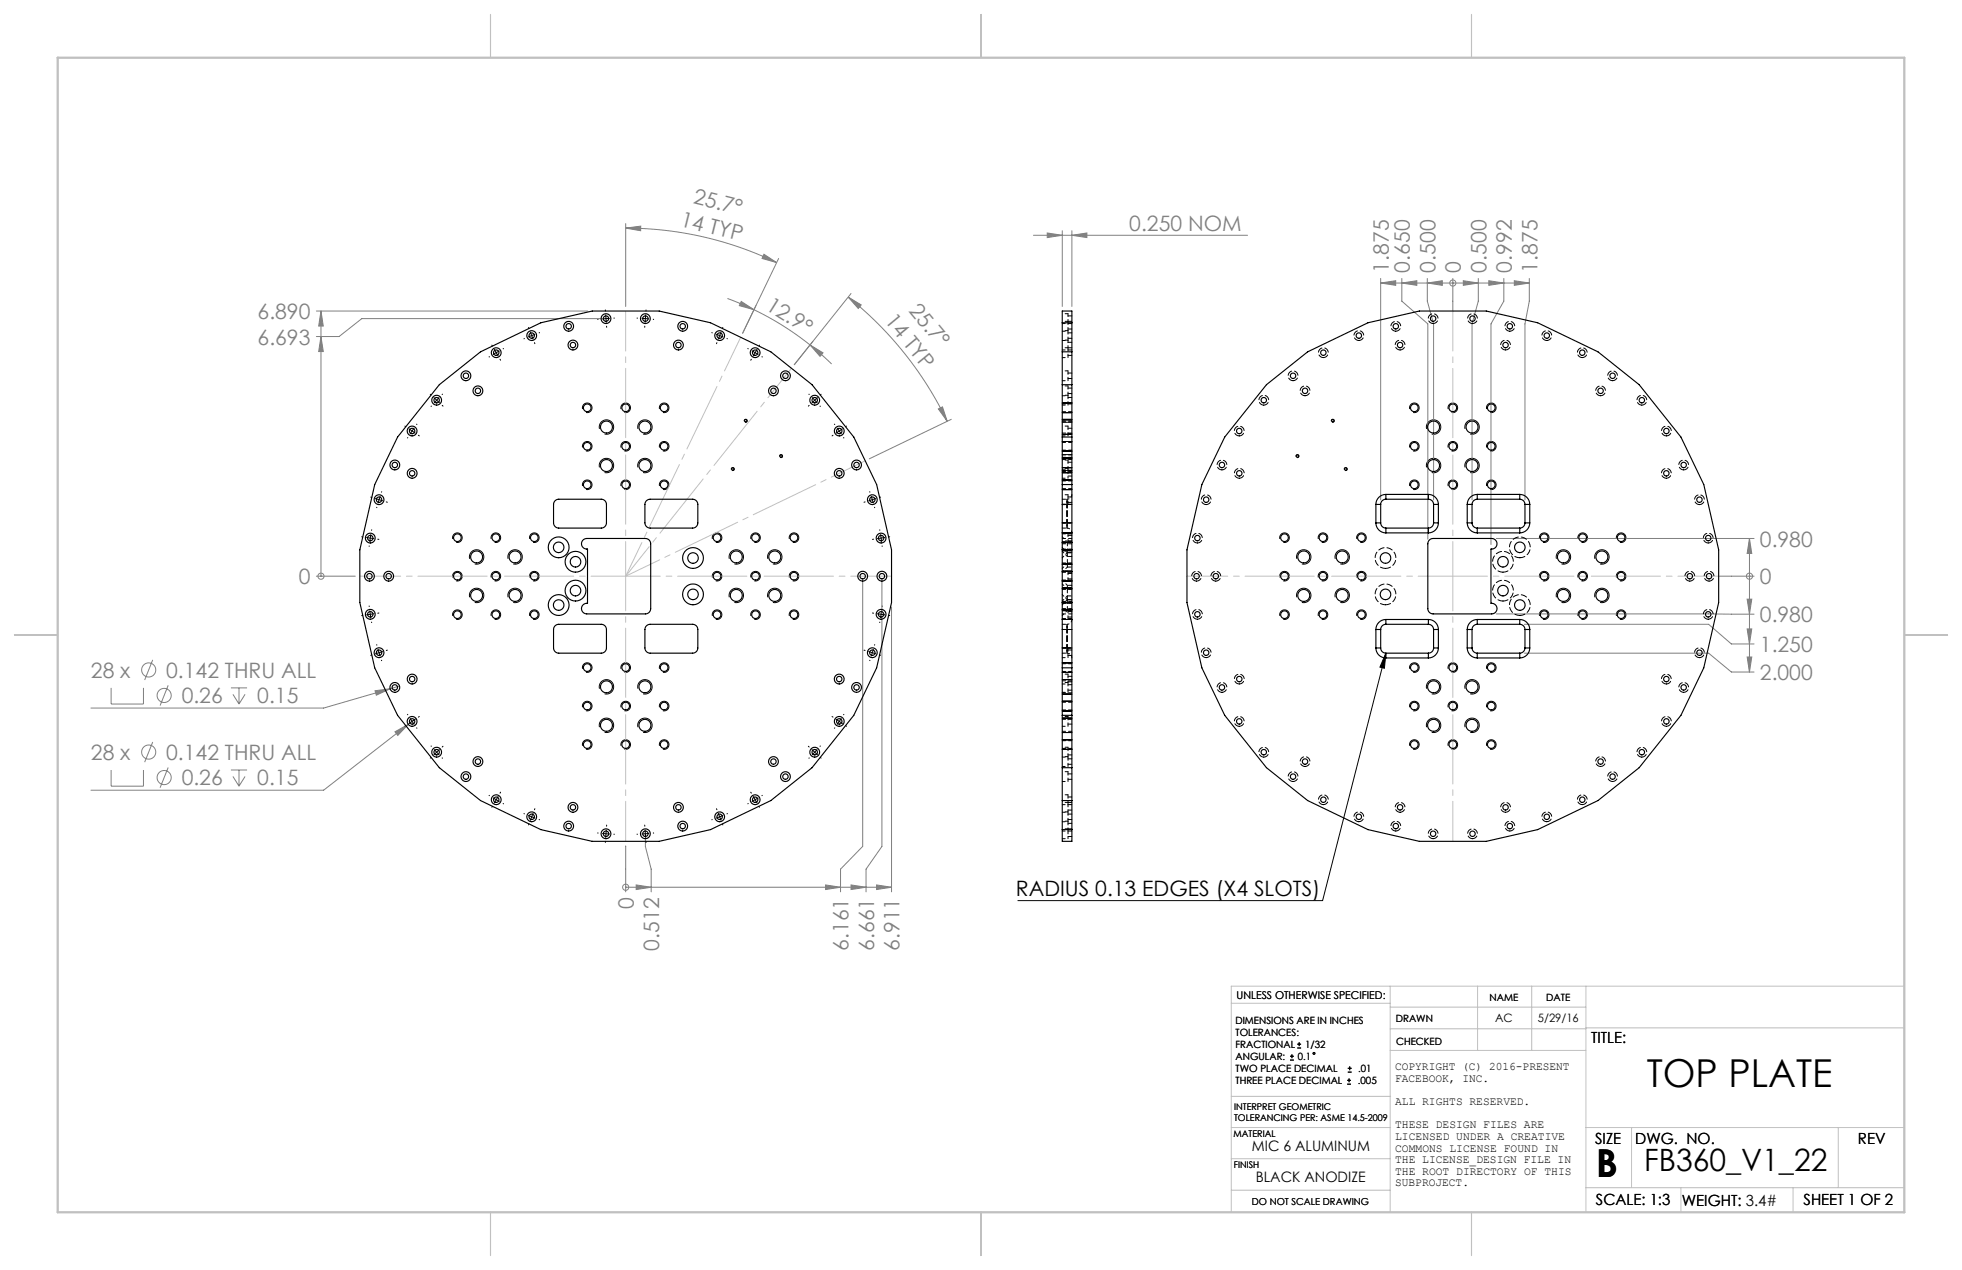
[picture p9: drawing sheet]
<svg xmlns="http://www.w3.org/2000/svg" width="432mm" height="279mm" viewBox="0 0 432 279" stroke-linecap="round" stroke-linejoin="round" font-family="sans-serif">
<defs><g id="words">
<g font-size="8.5">
<text x="362.4" y="239">TOP PLATE</text>
<text x="351.3" y="259">B</text>
</g>
<text font-size="6.8" x="361.9" y="257.6">FB360_V1_22</text>
<g font-size="4.7" fill="#808080">
<text x="152.4" y="44.7" transform="rotate(14 152.4 44.7)">25.7°</text>
<text x="149.6" y="49.8" transform="rotate(14 149.6 49.8)">14 TYP</text>
<text x="248.5" y="50.7">0.250 NOM</text>
<text x="305.6" y="60" transform="rotate(-90 305.6 60)">1.875</text>
<text x="310.3" y="60" transform="rotate(-90 310.3 60)">0.650</text>
<text x="315.9" y="60" transform="rotate(-90 315.9 60)">0.500</text>
<text x="321.5" y="60" transform="rotate(-90 321.5 60)">0</text>
<text x="327.1" y="60" transform="rotate(-90 327.1 60)">0.500</text>
<text x="332.7" y="60" transform="rotate(-90 332.7 60)">0.992</text>
<text x="338.3" y="60" transform="rotate(-90 338.3 60)">1.875</text>
<text x="56.7" y="70.2">6.890</text>
<text x="168.3" y="67.9" transform="rotate(32 168.3 67.9)">12.9°</text>
<text x="194.6" y="70.7" transform="rotate(50 194.6 70.7)">14 TYP</text>
<text x="199.8" y="68.4" transform="rotate(50 199.8 68.4)">25.7°</text>
<text x="56.7" y="75.8">6.693</text>
<text x="387.3" y="120.2">0.980</text>
<text x="65.7" y="128.5">0</text>
<text x="387.3" y="128.5">0</text>
<text x="387.3" y="136.9">0.980</text>
<text x="387.3" y="143.4">1.250</text>
<text x="20" y="149.1">28 x</text>
<text x="36.6" y="149.1">0.142 THRU ALL</text>
<text x="387.3" y="149.6">2.000</text>
<text x="40" y="154.7">0.26</text>
<text x="56.6" y="154.7">0.15</text>
<text x="20" y="167.2">28 x</text>
<text x="36.6" y="167.2">0.142 THRU ALL</text>
<text x="40" y="172.8">0.26</text>
<text x="56.6" y="172.8">0.15</text>
<text x="139.5" y="200.1" transform="rotate(-90 139.5 200.1)">0</text>
<text x="145.1" y="209.1" transform="rotate(-90 145.1 209.1)">0.512</text>
<text x="186.8" y="209.1" transform="rotate(-90 186.8 209.1)">6.161</text>
<text x="192.4" y="209.1" transform="rotate(-90 192.4 209.1)">6.661</text>
<text x="198" y="209.1" transform="rotate(-90 198 209.1)">6.911</text>
</g>
<text font-size="4.7" x="223.6" y="197.1">RADIUS 0.13 EDGES (X4 SLOTS)</text>
<g font-size="3.4">
<text x="350.2" y="229.5">TITLE:</text>
<text x="351.1" y="251.6">SIZE</text>
<text x="359.9" y="251.6">DWG. NO.</text>
<text x="408.9" y="251.7">REV</text>
<text x="351.2" y="265.2">SCALE: 1:3</text>
<text x="370.1" y="265.3">WEIGHT: 3.4#</text>
<text x="370.1" y="265.3">WEIGHT:</text>
<text x="396.9" y="265.2">SHEET 1 OF 2</text>
</g>
<g font-size="3.2">
<text x="275.5" y="253.3">MIC 6 ALUMINUM</text>
<text x="276.4" y="260.1">BLACK ANODIZE</text>
</g>
<g font-size="2.5">
<text x="329" y="224.8">AC</text>
<text x="338.5" y="224.9">5/29/16</text>
<text x="307" y="235.5">COPYRIGHT (C) 2016-PRESENT</text>
<text x="307" y="238">FACEBOOK, INC.</text>
<text x="307" y="243.1">ALL RIGHTS RESERVED.</text>
<text x="307" y="248.2">THESE DESIGN FILES ARE</text>
<text x="307" y="250.8">LICENSED UNDER A CREATIVE</text>
<text x="307" y="253.3">COMMONS LICENSE FOUND IN</text>
<text x="307" y="255.9">THE LICENSE_DESIGN FILE IN</text>
<text x="307" y="258.5">THE ROOT DIRECTORY OF THIS</text>
<text x="307" y="261">SUBPROJECT.</text>
</g>
<text font-size="2.4" x="272.2" y="219.7">UNLESS OTHERWISE SPECIFIED:</text>
<g font-size="2.2">
<text x="327.8" y="220.1">NAME</text>
<text x="340.3" y="220.2">DATE</text>
<text x="271.9" y="225.3">DIMENSIONS ARE IN INCHES</text>
<text x="271.9" y="227.9">TOLERANCES:</text>
<text x="307.2" y="224.9">DRAWN</text>
<text x="271.9" y="230.6">FRACTIONAL</text>
<text x="271.9" y="233.2">ANGULAR:</text>
<text x="285.6" y="233.2">0.1</text>
<text x="287.2" y="230.6">1/32</text>
<text x="307.3" y="229.8">CHECKED</text>
<text x="271.9" y="235.9">TWO PLACE DECIMAL</text>
<text x="271.9" y="238.5">THREE PLACE DECIMAL</text>
<text x="298.8" y="238.5">.005</text>
<text x="298.9" y="235.9">.01</text>
</g>
<text font-size="2.1" x="275.5" y="265.1">DO NOT SCALE DRAWING</text>
<g font-size="2">
<text x="271.6" y="244.1">INTERPRET GEOMETRIC</text>
<text x="271.5" y="250.2">MATERIAL</text>
<text x="271.6" y="246.6">TOLERANCING PER: ASME 14.5-2009</text>
<text x="271.5" y="257">FINISH</text>
</g>
</g></defs>
<g fill="none" stroke="#808080" stroke-width=".22">
<path d="M137.7 50.2l3.3-.5v1.1zM137.7 50.2a76.6 76.6 0 0 1 33.2 7.6M137.7 49.2v18.2M168.1 55.9l2.8 1.9-3.2-.9zM171.4 56.9l-8 16.4M227.4 51.8h47.2M230.5 51.3l3.3 .5-3.3 .5zM233.8 50.8v16.6M235.9 51.8l3.3-.5v1zM235.9 50.8v16.6M69.6 68.4h59.7M70.6 68.4v58.4"/>
<path d="M70.6 74l.5 3.3h-1zM70.6 68.4l.5 3.3h-1zM132.4 70.1h-52.8l-5 3.9h-5M160.1 65.7l5.8 2.4M163.1 66.3l2.8 1.8-3.2-.9zM165.9 68.1a65.1 65.1 0 0 1 12.4 7.8M178.3 75.9l2.8 1.7-.6 .8zM178.3 75.9l4.7 4.2M186.7 65.4l2.8 1.7-.6 .8zM186.7 65.4a78.5 78.5 0 0 1 21.8 27.3M187.3 64.6l-12.5 15.6M303.9 62.3h32.7"/>
<path d="M303.9 61.3v48.7M303.9 62.3l3.3-.5v1zM308.5 61.3v5l5.7 5v47.3M308.5 62.3l3.3-.5v1zM314.1 61.3v5l1.4 5v38.7M314.1 62.3l3.3-.5v1zM319.7 62.3h.1M319.7 61.3v7.1M322 61.8l3.3 .5-3.3 .5zM325.3 61.3v5l-1.3 5v38.7M327.7 61.8l3.3 .5-3.3 .5zM331 61.3v5l-2.9 5v48.5"/>
<path d="M333.3 61.8l3.3 .5-3.3 .5zM336.6 61.3v5l-1 5v38.7M206.5 90l.9-.5 1.1 3.2zM209.4 92.3l-18.1 8.6M329.3 118.5h56.7M385 118.5v29.3M385 118.5l.5 3.3h-1zM69.6 126.8h8.6M70.6 126.8h.1M189.9 127.8v58.4l-4.9 5v5M194.1 127.8v58.4l-3.5 5v5M196.2 133.6v62.6"/>
<path d="M329.3 135.1h56.7M335.5 137.3h40.5l5 4.4h5M378.2 126.8h7.8M384.5 131.8h1l-.5 3.3zM384.5 138.4h1l-.5 3.3zM385 126.8h.1M24.5 151.3v3.6h7.1v-3.6M33.6 145.2l-1.8 4.4M37 150.8l-1.8 4.4M50.8 151.3h3.6M51.3 152.8l1.3 2.1M52.6 151.3v3.6"/>
<path d="M53.9 152.8l-1.3 2.1M82.5 152l3.4-.5-3.1 1.4zM87.9 150.9l-16.7 4.9h-51.2M89.8 159.4l-18.6 14.4h-51.2M91.6 158l-1.8 1.4M335.5 143.7h40.5l5 4.1h5M384.5 144.5h1l-.5 3.3zM24.5 169.4v3.6h7.1v-3.6M33.6 163.2l-1.8 4.5M37 168.8l-1.8 4.5M50.8 169.4h3.6M51.3 170.8l1.3 2.2"/>
<path d="M52.6 169.4v3.6M53.9 170.8l-1.3 2.2M86.9 161l2.9-1.6-2.3 2.4zM137.7 195.2h.1M137.7 186.1v10.1M137.7 195.2h58.5M140 194.7l3.3 .5-3.3 .5zM142 184.4v1.8l1.3 5v5M181.7 194.7l3.3 .5-3.3 .5zM187.3 194.7l3.3 .5-3.3 .5zM192.9 194.7l3.3 .5-3.3 .5z"/>
<circle cx="319.7" cy="62.3" r=".68"/>
<circle cx="70.6" cy="126.8" r=".68"/>
<circle cx="385" cy="126.8" r=".68"/>
<circle cx="32.7" cy="147.4" r="1.56"/>
<circle cx="36.1" cy="153" r="1.56"/>
<circle cx="32.7" cy="165.5" r="1.56"/>
<circle cx="36.1" cy="171.1" r="1.56"/>
<circle cx="137.7" cy="195.2" r=".68"/>
</g>
<g fill="none" stroke="#000" stroke-width=".22">
<path d="M108.8 76.9l.8 1.4M109.9 77.2l-1.4 .8M128.2 90a1.06 1.06 0 0 1 .9-1.3 1.06 1.06 0 0 1 1.2 1.1 1.06 1.06 0 0 1-1.3 .9M128.2 98.5a1.06 1.06 0 0 1 .9-1.4 1.06 1.06 0 0 1 1.2 1.2 1.06 1.06 0 0 1-1.3 .9M131.9 94.4a1.59 1.59 0 0 1 1.4-2 1.59 1.59 0 0 1 1.7 1.7 1.59 1.59 0 0 1-1.9 1.4M136.7 90a1.06 1.06 0 0 1 .9-1.3 1.06 1.06 0 0 1 1.2 1.1 1.06 1.06 0 0 1-1.4 .9M136.7 98.5a1.06 1.06 0 0 1 .9-1.4 1.06 1.06 0 0 1 1.2 1.2 1.06 1.06 0 0 1-1.4 .9M140.4 94.4a1.59 1.59 0 0 1 1.4-2 1.59 1.59 0 0 1 1.7 1.7 1.59 1.59 0 0 1-2 1.4M145.1 90a1.06 1.06 0 0 1 1-1.3 1.06 1.06 0 0 1 1.1 1.1 1.06 1.06 0 0 1-1.3 .9M145.1 98.5a1.06 1.06 0 0 1 1-1.4 1.06 1.06 0 0 1 1.1 1.2 1.06 1.06 0 0 1-1.3 .9M163.8 92.7a.33 .33 0 0 1 .3-.5 .33 .33 0 0 1 .4 .4 .33 .33 0 0 1-.5 .3M233.8 88.7h2.1"/>
<path d="M233.8 90.8h2.1M233.8 97.1h2.1M233.8 99.2h2.1M233.8 92.4h2.1M233.8 95.5h2.1M233.8 92.2h2.1M233.8 92.9h2.1M293 92.7a.33 .33 0 0 1 .3-.5 .33 .33 0 0 1 .4 .4 .33 .33 0 0 1-.5 .3M310.2 90a1.06 1.06 0 0 1 1-1.3 1.06 1.06 0 0 1 1.1 1.1 1.06 1.06 0 0 1-1.3 .9M310.2 98.5a1.06 1.06 0 0 1 1-1.4 1.06 1.06 0 0 1 1.1 1.2 1.06 1.06 0 0 1-1.3 .9M314 94.4a1.59 1.59 0 0 1 1.4-2 1.59 1.59 0 0 1 1.7 1.7 1.59 1.59 0 0 1-2 1.4M318.7 90a1.06 1.06 0 0 1 .9-1.3 1.06 1.06 0 0 1 1.2 1.1 1.06 1.06 0 0 1-1.3 .9"/>
<path d="M318.7 98.5a1.06 1.06 0 0 1 .9-1.4 1.06 1.06 0 0 1 1.2 1.2 1.06 1.06 0 0 1-1.3 .9M322.4 94.4a1.59 1.59 0 0 1 1.4-2 1.59 1.59 0 0 1 1.8 1.7 1.59 1.59 0 0 1-2 1.4M327.2 90a1.06 1.06 0 0 1 .9-1.3 1.06 1.06 0 0 1 1.2 1.1 1.06 1.06 0 0 1-1.4 .9M327.2 98.5a1.06 1.06 0 0 1 .9-1.4 1.06 1.06 0 0 1 1.2 1.2 1.06 1.06 0 0 1-1.4 .9M99.6 118.6a1.06 1.06 0 0 1 1-1.4 1.06 1.06 0 0 1 1.1 1.2 1.06 1.06 0 0 1-1.3 .9M108.1 118.6a1.06 1.06 0 0 1 .9-1.4 1.06 1.06 0 0 1 1.2 1.2 1.06 1.06 0 0 1-1.3 .9M116.6 118.6a1.06 1.06 0 0 1 .9-1.4 1.06 1.06 0 0 1 1.1 1.2 1.06 1.06 0 0 1-1.3 .9M128.2 106.9a1.06 1.06 0 0 1 .9-1.3 1.06 1.06 0 0 1 1.2 1.1 1.06 1.06 0 0 1-1.3 1M131.9 102.8a1.59 1.59 0 0 1 1.4-2 1.59 1.59 0 0 1 1.7 1.8 1.59 1.59 0 0 1-1.9 1.4M136.7 106.9a1.06 1.06 0 0 1 .9-1.3 1.06 1.06 0 0 1 1.2 1.1 1.06 1.06 0 0 1-1.4 1M140.4 102.8a1.59 1.59 0 0 1 1.4-2 1.59 1.59 0 0 1 1.7 1.8 1.59 1.59 0 0 1-2 1.4M145.1 106.9a1.06 1.06 0 0 1 1-1.3 1.06 1.06 0 0 1 1.1 1.1 1.06 1.06 0 0 1-1.3 1"/>
<path d="M156.8 118.6a1.06 1.06 0 0 1 .9-1.4 1.06 1.06 0 0 1 1.2 1.2 1.06 1.06 0 0 1-1.4 .9M160.9 103.3a.33 .33 0 0 1 .3-.4 .33 .33 0 0 1 .4 .3 .33 .33 0 0 1-.4 .3M165.3 118.6a1.06 1.06 0 0 1 .9-1.4 1.06 1.06 0 0 1 1.1 1.2 1.06 1.06 0 0 1-1.3 .9M171.6 100.4a.33 .33 0 0 1 .3-.4 .33 .33 0 0 1 .3 .4 .33 .33 0 0 1-.4 .3M173.7 118.6a1.06 1.06 0 0 1 1-1.4 1.06 1.06 0 0 1 1.1 1.2 1.06 1.06 0 0 1-1.3 .9M233.8 117.2h2.1M233.8 119.4h2.1M233.8 105.6h2.1M233.8 107.7h2.1M233.8 100.8h2.1M233.8 104h2.1M233.8 100h2.1"/>
<path d="M233.8 100.7h2.1M233.8 102.9h2.1M233.8 103.5h2.1M281.7 118.6a1.06 1.06 0 0 1 .9-1.4 1.06 1.06 0 0 1 1.2 1.2 1.06 1.06 0 0 1-1.4 .9M285.2 100.4a.33 .33 0 0 1 .3-.4 .33 .33 0 0 1 .4 .4 .33 .33 0 0 1-.4 .3M290.1 118.6a1.06 1.06 0 0 1 1-1.4 1.06 1.06 0 0 1 1.1 1.2 1.06 1.06 0 0 1-1.3 .9M295.8 103.3a.33 .33 0 0 1 .3-.4 .33 .33 0 0 1 .4 .3 .33 .33 0 0 1-.4 .3M298.6 118.6a1.06 1.06 0 0 1 .9-1.4 1.06 1.06 0 0 1 1.2 1.2 1.06 1.06 0 0 1-1.3 .9M310.2 106.9a1.06 1.06 0 0 1 1-1.3 1.06 1.06 0 0 1 1.1 1.1 1.06 1.06 0 0 1-1.3 1M314 102.8a1.59 1.59 0 0 1 1.4-2 1.59 1.59 0 0 1 1.7 1.8 1.59 1.59 0 0 1-2 1.4M318.7 106.9a1.06 1.06 0 0 1 .9-1.3 1.06 1.06 0 0 1 1.2 1.1 1.06 1.06 0 0 1-1.3 1M322.4 102.8a1.59 1.59 0 0 1 1.4-2 1.59 1.59 0 0 1 1.8 1.8 1.59 1.59 0 0 1-2 1.4"/>
<path d="M327.2 106.9a1.06 1.06 0 0 1 .9-1.3 1.06 1.06 0 0 1 1.2 1.1 1.06 1.06 0 0 1-1.4 1M338.8 118.6a1.06 1.06 0 0 1 1-1.4 1.06 1.06 0 0 1 1.1 1.2 1.06 1.06 0 0 1-1.3 .9M347.3 118.6a1.06 1.06 0 0 1 .9-1.4 1.06 1.06 0 0 1 1.2 1.2 1.06 1.06 0 0 1-1.4 .9M355.8 118.6a1.06 1.06 0 0 1 .9-1.4 1.06 1.06 0 0 1 1.1 1.2 1.06 1.06 0 0 1-1.3 .9M99.6 135.5a1.06 1.06 0 0 1 1-1.3 1.06 1.06 0 0 1 1.1 1.1 1.06 1.06 0 0 1-1.3 1M99.6 127a1.06 1.06 0 0 1 1-1.3 1.06 1.06 0 0 1 1.1 1.2 1.06 1.06 0 0 1-1.3 .9M103.4 131.4a1.59 1.59 0 0 1 1.4-2 1.59 1.59 0 0 1 1.7 1.7 1.59 1.59 0 0 1-2 1.4M103.4 122.9a1.59 1.59 0 0 1 1.4-2 1.59 1.59 0 0 1 1.7 1.8 1.59 1.59 0 0 1-2 1.4M108.1 135.5a1.06 1.06 0 0 1 .9-1.3 1.06 1.06 0 0 1 1.2 1.1 1.06 1.06 0 0 1-1.3 1M108.1 127a1.06 1.06 0 0 1 .9-1.3 1.06 1.06 0 0 1 1.2 1.2 1.06 1.06 0 0 1-1.3 .9M111.8 131.4a1.59 1.59 0 0 1 1.4-2 1.59 1.59 0 0 1 1.7 1.7 1.59 1.59 0 0 1-2 1.4M111.8 122.9a1.59 1.59 0 0 1 1.4-2 1.59 1.59 0 0 1 1.7 1.8 1.59 1.59 0 0 1-2 1.4"/>
<path d="M116.6 135.5a1.06 1.06 0 0 1 .9-1.3 1.06 1.06 0 0 1 1.1 1.1 1.06 1.06 0 0 1-1.3 1M116.6 127a1.06 1.06 0 0 1 .9-1.3 1.06 1.06 0 0 1 1.1 1.2 1.06 1.06 0 0 1-1.3 .9M156.8 127a1.06 1.06 0 0 1 .9-1.3 1.06 1.06 0 0 1 1.2 1.2 1.06 1.06 0 0 1-1.4 .9M156.8 135.5a1.06 1.06 0 0 1 .9-1.3 1.06 1.06 0 0 1 1.2 1.1 1.06 1.06 0 0 1-1.4 1M160.5 122.9a1.59 1.59 0 0 1 1.4-2 1.59 1.59 0 0 1 1.7 1.8 1.59 1.59 0 0 1-2 1.4M160.5 131.4a1.59 1.59 0 0 1 1.4-2 1.59 1.59 0 0 1 1.7 1.7 1.59 1.59 0 0 1-2 1.4M165.3 127a1.06 1.06 0 0 1 .9-1.3 1.06 1.06 0 0 1 1.1 1.2 1.06 1.06 0 0 1-1.3 .9M165.3 135.5a1.06 1.06 0 0 1 .9-1.3 1.06 1.06 0 0 1 1.1 1.1 1.06 1.06 0 0 1-1.3 1M169 122.9a1.59 1.59 0 0 1 1.4-2 1.59 1.59 0 0 1 1.7 1.8 1.59 1.59 0 0 1-2 1.4M169 131.4a1.59 1.59 0 0 1 1.4-2 1.59 1.59 0 0 1 1.7 1.7 1.59 1.59 0 0 1-2 1.4M173.7 127a1.06 1.06 0 0 1 1-1.3 1.06 1.06 0 0 1 1.1 1.2 1.06 1.06 0 0 1-1.3 .9M173.7 135.5a1.06 1.06 0 0 1 1-1.3 1.06 1.06 0 0 1 1.1 1.1 1.06 1.06 0 0 1-1.3 1"/>
<path d="M233.8 134.2h2.1M233.8 136.3h2.1M233.8 125.7h2.1M233.8 127.8h2.1M233.8 120.9h2.1M233.8 124.1h2.1M233.8 129.4h2.1M233.8 132.6h2.1M281.7 127a1.06 1.06 0 0 1 .9-1.3 1.06 1.06 0 0 1 1.2 1.2 1.06 1.06 0 0 1-1.4 .9M281.7 135.5a1.06 1.06 0 0 1 .9-1.3 1.06 1.06 0 0 1 1.2 1.1 1.06 1.06 0 0 1-1.4 1M285.4 122.9a1.59 1.59 0 0 1 1.4-2 1.59 1.59 0 0 1 1.7 1.8 1.59 1.59 0 0 1-2 1.4M285.4 131.4a1.59 1.59 0 0 1 1.4-2 1.59 1.59 0 0 1 1.7 1.7 1.59 1.59 0 0 1-2 1.4"/>
<path d="M290.1 127a1.06 1.06 0 0 1 1-1.3 1.06 1.06 0 0 1 1.1 1.2 1.06 1.06 0 0 1-1.3 .9M290.1 135.5a1.06 1.06 0 0 1 1-1.3 1.06 1.06 0 0 1 1.1 1.1 1.06 1.06 0 0 1-1.3 1M293.9 122.9a1.59 1.59 0 0 1 1.4-2 1.59 1.59 0 0 1 1.7 1.8 1.59 1.59 0 0 1-2 1.4M293.9 131.4a1.59 1.59 0 0 1 1.4-2 1.59 1.59 0 0 1 1.7 1.7 1.59 1.59 0 0 1-2 1.4M298.6 127a1.06 1.06 0 0 1 .9-1.3 1.06 1.06 0 0 1 1.2 1.2 1.06 1.06 0 0 1-1.3 .9M298.6 135.5a1.06 1.06 0 0 1 .9-1.3 1.06 1.06 0 0 1 1.2 1.1 1.06 1.06 0 0 1-1.3 1M338.8 135.5a1.06 1.06 0 0 1 1-1.3 1.06 1.06 0 0 1 1.1 1.1 1.06 1.06 0 0 1-1.3 1M338.8 127a1.06 1.06 0 0 1 1-1.3 1.06 1.06 0 0 1 1.1 1.2 1.06 1.06 0 0 1-1.3 .9M342.5 131.4a1.59 1.59 0 0 1 1.4-2 1.59 1.59 0 0 1 1.8 1.7 1.59 1.59 0 0 1-2 1.4M342.5 122.9a1.59 1.59 0 0 1 1.4-2 1.59 1.59 0 0 1 1.8 1.8 1.59 1.59 0 0 1-2 1.4M347.3 135.5a1.06 1.06 0 0 1 .9-1.3 1.06 1.06 0 0 1 1.2 1.1 1.06 1.06 0 0 1-1.4 1M347.3 127a1.06 1.06 0 0 1 .9-1.3 1.06 1.06 0 0 1 1.2 1.2 1.06 1.06 0 0 1-1.4 .9"/>
<path d="M351 131.4a1.59 1.59 0 0 1 1.4-2 1.59 1.59 0 0 1 1.7 1.7 1.59 1.59 0 0 1-2 1.4M351 122.9a1.59 1.59 0 0 1 1.4-2 1.59 1.59 0 0 1 1.7 1.8 1.59 1.59 0 0 1-2 1.4M355.8 135.5a1.06 1.06 0 0 1 .9-1.3 1.06 1.06 0 0 1 1.1 1.1 1.06 1.06 0 0 1-1.3 1M355.8 127a1.06 1.06 0 0 1 .9-1.3 1.06 1.06 0 0 1 1.1 1.2 1.06 1.06 0 0 1-1.3 .9M128.2 155.6a1.06 1.06 0 0 1 .9-1.3 1.06 1.06 0 0 1 1.2 1.1 1.06 1.06 0 0 1-1.3 1M128.2 147.1a1.06 1.06 0 0 1 .9-1.3 1.06 1.06 0 0 1 1.2 1.2 1.06 1.06 0 0 1-1.3 .9M131.9 160a1.59 1.59 0 0 1 1.4-2 1.59 1.59 0 0 1 1.7 1.7 1.59 1.59 0 0 1-1.9 1.4M131.9 151.5a1.59 1.59 0 0 1 1.4-2 1.59 1.59 0 0 1 1.7 1.7 1.59 1.59 0 0 1-1.9 1.4M136.7 147.1a1.06 1.06 0 0 1 .9-1.3 1.06 1.06 0 0 1 1.2 1.2 1.06 1.06 0 0 1-1.4 .9M136.7 155.6a1.06 1.06 0 0 1 .9-1.3 1.06 1.06 0 0 1 1.2 1.1 1.06 1.06 0 0 1-1.4 1M140.4 151.5a1.59 1.59 0 0 1 1.4-2 1.59 1.59 0 0 1 1.7 1.7 1.59 1.59 0 0 1-2 1.4M140.4 160a1.59 1.59 0 0 1 1.4-2 1.59 1.59 0 0 1 1.7 1.7 1.59 1.59 0 0 1-2 1.4"/>
<path d="M145.1 147.1a1.06 1.06 0 0 1 1-1.3 1.06 1.06 0 0 1 1.1 1.2 1.06 1.06 0 0 1-1.3 .9M145.1 155.6a1.06 1.06 0 0 1 1-1.3 1.06 1.06 0 0 1 1.1 1.1 1.06 1.06 0 0 1-1.3 1M233.8 145.8h2.1M233.8 147.9h2.1M233.8 154.3h2.1M233.8 156.4h2.1M233.8 149.5h2.1M233.8 152.7h2.1M233.8 158h2.1M305 143.7l-.3 3.3-1-.2zM305 143.7l-13.9 54.4h-67.1M310.2 147.1a1.06 1.06 0 0 1 1-1.3 1.06 1.06 0 0 1 1.1 1.2 1.06 1.06 0 0 1-1.3 .9"/>
<path d="M310.2 155.6a1.06 1.06 0 0 1 1-1.3 1.06 1.06 0 0 1 1.1 1.1 1.06 1.06 0 0 1-1.3 1M314 151.5a1.59 1.59 0 0 1 1.4-2 1.59 1.59 0 0 1 1.7 1.7 1.59 1.59 0 0 1-2 1.4M314 160a1.59 1.59 0 0 1 1.4-2 1.59 1.59 0 0 1 1.7 1.7 1.59 1.59 0 0 1-2 1.4M318.7 147.1a1.06 1.06 0 0 1 .9-1.3 1.06 1.06 0 0 1 1.2 1.2 1.06 1.06 0 0 1-1.3 .9M318.7 155.6a1.06 1.06 0 0 1 .9-1.3 1.06 1.06 0 0 1 1.2 1.1 1.06 1.06 0 0 1-1.3 1M322.4 160a1.59 1.59 0 0 1 1.4-2 1.59 1.59 0 0 1 1.8 1.7 1.59 1.59 0 0 1-2 1.4M322.4 151.5a1.59 1.59 0 0 1 1.4-2 1.59 1.59 0 0 1 1.8 1.7 1.59 1.59 0 0 1-2 1.4M327.2 155.6a1.06 1.06 0 0 1 .9-1.3 1.06 1.06 0 0 1 1.2 1.1 1.06 1.06 0 0 1-1.4 1M327.2 147.1a1.06 1.06 0 0 1 .9-1.3 1.06 1.06 0 0 1 1.2 1.2 1.06 1.06 0 0 1-1.4 .9M128.2 164.1a1.06 1.06 0 0 1 .9-1.4 1.06 1.06 0 0 1 1.2 1.2 1.06 1.06 0 0 1-1.3 .9M136.7 164.1a1.06 1.06 0 0 1 .9-1.4 1.06 1.06 0 0 1 1.2 1.2 1.06 1.06 0 0 1-1.4 .9M145.1 164.1a1.06 1.06 0 0 1 1-1.4 1.06 1.06 0 0 1 1.1 1.2 1.06 1.06 0 0 1-1.3 .9"/>
<path d="M233.8 162.7h2.1M233.8 164.9h2.1M233.8 161.2h2.1M310.2 164.1a1.06 1.06 0 0 1 1-1.4 1.06 1.06 0 0 1 1.1 1.2 1.06 1.06 0 0 1-1.3 .9M318.7 164.1a1.06 1.06 0 0 1 .9-1.4 1.06 1.06 0 0 1 1.2 1.2 1.06 1.06 0 0 1-1.3 .9M327.2 164.1a1.06 1.06 0 0 1 .9-1.4 1.06 1.06 0 0 1 1.2 1.2 1.06 1.06 0 0 1-1.4 .9M283.9 233.2h.8M283.9 232.4h.8M284.3 232v.8M285.5 230.6h.8M285.5 229.7h.8M285.9 229.3v.8"/>
<path d="M296.5 238.5h.8M296.5 237.7h.8M296.6 235.9h.9M296.6 235h.9M296.9 237.3v.8M297 234.6v.8"/>
<circle cx="289.2" cy="231.7" r=".21"/>
</g>
<g fill="none" stroke="#000" stroke-width=".22" stroke-dasharray="15.2 1.3 1.3 1.3" stroke-linecap="butt">
<path d="M107.8 78.4l-.2 .2M110.7 76.8l.2-.1M115.5 74.5l-.3 .1M117 73.8l-.8 .3M117 73.8l.8-.3M118.6 73.2h.2M131.7 70.2l-.2 .1M133.4 70.1l-.9 .1M133.4 70.1l.8-.1M135 70h.3M140.4 70h-.3M142 70.1l-.8-.1"/>
<path d="M142 70.1l.9 .1M143.7 70.2l.2 .1M156.8 73.2h-.2M158.4 73.8l-.8-.3M158.4 73.8l.8 .3M159.9 74.5l.3 .1M164.7 76.8l-.2-.1M166.2 77.6l-.7-.4M166.2 77.6l.7 .4M167.6 78.4l.2 .2M89.8 96.2l-.2 .2M90.7 94.8l-.5 .7"/>
<path d="M90.7 94.8l.5-.7M91.7 93.5l.1-.2M95 89.3l-.2 .2M96.1 88l-.6 .7M96.1 88l.6-.6M97.3 86.8l.1-.1M178.2 86.8l-.2-.1M179.3 88l-.6-.6M179.3 88l.6 .7M180.4 89.3l.2 .2M183.8 93.5l-.2-.2M184.7 94.8l-.5-.7"/>
<path d="M184.7 94.8l.5 .7M185.6 96.2l.2 .2M81.5 118.4l-.1 .8M81.5 118.4l.1-.8M81.8 116.7v-.2M82.9 111.5v.3M83.4 109.9l-.2 .8M83.4 109.9l.3-.8M83.9 108.3l.1-.2M191.5 108.3l-.1-.2M192 109.9l-.3-.8M192 109.9l.2 .8"/>
<path d="M192.5 111.5v.3M193.6 116.7v-.2M193.9 118.4l-.1-.8M193.9 118.4l.1 .8M81.3 120l-.1 .3M81.3 133.5l-.1-.3M81.5 135.1l.1 .9M81.5 135.1l-.1-.8M81.8 136.8v.2M193.6 136.8v.2M193.9 135.1l.1-.8M193.9 135.1l-.1 .9"/>
<path d="M194.1 133.5l.1-.3M194.1 120l.1 .3M82.9 142v-.2M83.4 143.6l.3 .8M83.4 143.6l-.2-.8M83.9 145.2l.1 .2M89.8 157.3l-.2-.2M90.7 158.7l.5 .7M90.7 158.7l-.5-.7M184.7 158.7l.5-.7M184.7 158.7l-.5 .7M185.6 157.3l.2-.2"/>
<path d="M191.5 145.2l-.1 .2M192 143.6l.2-.8M192 143.6l-.3 .8M192.5 142v-.2M91.7 160.1l.1 .2M95 164.2l-.2-.1M96.1 165.5l.6 .6M96.1 165.5l-.6-.6M97.3 166.7l.1 .2M107.8 175.1l-.2-.2M109.2 175.9l.7 .4M109.2 175.9l-.7-.4"/>
<path d="M110.7 176.8l.2 .1M115.5 179.1l-.3-.1M117 179.7l.8 .3M117 179.7l-.8-.3M158.4 179.7l.8-.3M158.4 179.7l-.8 .3M159.9 179.1l.3-.1M164.7 176.8l-.2 .1M166.2 175.9l.7-.4M166.2 175.9l-.7 .4M167.6 175.1l.2-.2M178.2 166.7l-.2 .2"/>
<path d="M179.3 165.5l.6-.6M179.3 165.5l-.6 .6M180.4 164.2l.2-.1M183.8 160.1l-.2 .2M118.6 180.3l.2 .1M131.7 183.3h-.2M133.4 183.4l.8 .1M133.4 183.4h-.9M135 183.5h.3M140.4 183.5h-.3M142 183.4h.9M142 183.4l-.8 .1"/>
<path d="M143.7 183.3h.2M156.8 180.3l-.2 .1"/>
</g>
<path d="M137.7 68.4v116.7M319.7 68.4v116.7" fill="none" stroke="#c0c0c0" stroke-width=".22" stroke-dasharray="15.2 1.3 1.3 1.3" stroke-dashoffset="6.4"/>
<path d="M79.2 126.8h117M261.2 126.8h117" fill="none" stroke="#c0c0c0" stroke-width=".22" stroke-dasharray="15.2 1.3 1.3 1.3" stroke-dashoffset="6.3"/>
<path d="M137.7 126.8l25.3-52.6" fill="none" stroke="#c0c0c0" stroke-width=".22" stroke-dasharray="15.2 1.3 1.3 1.3" stroke-dashoffset="7"/>
<path d="M137.7 126.8l36.5-45.8M137.7 126.8l52.7-25.4" fill="none" stroke="#c0c0c0" stroke-width=".22" stroke-dasharray="15.2 1.3 1.3 1.3" stroke-dashoffset="6.9"/>
<g fill="none" stroke="#c0c0c0" stroke-width=".22">
<path d="M305.9 217v49.7M325.2 217v14.1M337.1 217v14.1M349 217v49.7M419.1 217h-148.1v49.7M271 220.7h34.9M305.9 231.1h43.1M305.9 226.3h43.1M305.9 221.6h43.1M349 226.1h70.1M271 248.1h35.1M271 254.9h34.9"/>
<path d="M271 241.2h35.1M349 248.1h70.1M359.1 248.1v13.2M404.6 248.1v13.2M271 261.8h34.9M349 261.3h70.1M369.9 261.3v5.4M394.6 261.3v5.4"/>
</g>
<path d="M107.9 3.2v9.5M215.9 3.2v9.5M323.8 3.2v9.5M3.2 139.7h9.5M419.1 139.7h9.5M107.9 266.7v9.5M215.9 266.7v9.5M323.8 266.7v9.5" fill="none" stroke="#c0c0c0" stroke-width=".25"/>
<path d="M12.7 12.7h406.4v254h-406.4z" fill="none" stroke="#c0c0c0" stroke-width=".5"/>
<g fill="none" stroke="#000" stroke-width=".22" stroke-dasharray="15.2 1.3 1.3 1.3">
<path d="M108.4 76.1l-.1-.2M110 79l.2 .2M116.4 72.3l-.1-.3M117 73.8l-.3-.7M117 73.8l.3 .8M117.6 75.4l.1 .2M133.2 68.4v-.2M133.4 70.1l-.1-.8M133.4 70.1v.8M133.5 71.8v.2M141.9 71.8v.2M142 70.1l.1-.8"/>
<path d="M142 70.1v.8M142.2 68.4v-.2M157.8 75.4l-.1 .2M158.4 73.8l.3-.7M158.4 73.8l-.3 .8M159 72.3l.1-.3M165.4 79l-.2 .2M166.2 77.6l.4-.7M166.2 77.6l-.4 .7M167 76.1l.2-.2M89.3 93.9l-.2-.2M90.7 94.8l-.7-.4"/>
<path d="M90.7 94.8l.7 .5M92.1 95.8l.2 .1M94.9 86.9l-.2-.2M96.1 88l-.6-.5M96.1 88l.6 .6M97.3 89.2l.2 .1M178.1 89.2l-.2 .1M179.3 88l.6-.5M179.3 88l-.6 .6M180.5 86.9l.2-.2M183.3 95.8l-.2 .1M184.7 94.8l.7-.4"/>
<path d="M184.7 94.8l-.7 .5M186.1 93.9l.2-.2M79.8 118.1h-.2M81.5 118.4l-.8-.1M81.5 118.4l.8 .1M81.8 109.4h-.2M83.1 118.6l.3 .1M83.4 109.9l-.8-.2M83.4 109.9l.8 .3M85 110.4l.3 .1M190.4 110.4l-.2 .1M192 109.9l.8-.2"/>
<path d="M192 109.9l-.8 .3M192.3 118.6l-.3 .1M193.6 109.4h.2M193.9 118.4l.8-.1M193.9 118.4l-.8 .1M195.6 118.1h.2M79.8 135.4h-.2M81.5 135.1l-.8 .2M81.5 135.1l.8-.1M83.1 134.9h.3M192.3 134.9h-.3M193.9 135.1l.8 .2"/>
<path d="M193.9 135.1l-.8-.1M195.6 135.4h.2M81.8 144.1l-.2 .1M83.4 143.6l-.8 .2M83.4 143.6l.8-.3M85 143.1l.3-.1M89.3 159.6l-.2 .2M90.7 158.7l-.7 .5M90.7 158.7l.7-.5M92.1 157.8l.2-.2M183.3 157.8l-.2-.2M184.7 158.7l.7 .5"/>
<path d="M184.7 158.7l-.7-.5M186.1 159.6l.2 .2M190.4 143.1l-.2-.1M192 143.6l.8 .2M192 143.6l-.8-.3M193.6 144.1l.2 .1M94.9 166.6l-.2 .2M96.1 165.5l-.6 .5M96.1 165.5l.6-.6M97.3 164.3l.2-.1M108.4 177.4l-.1 .2M109.2 175.9l-.4 .8"/>
<path d="M109.2 175.9l.4-.7M110 174.5l.2-.2M117 179.7l-.3 .8M117 179.7l.3-.8M117.6 178.1l.1-.2M157.8 178.1l-.1-.2M158.4 179.7l.3 .8M158.4 179.7l-.3-.8M165.4 174.5l-.2-.2M166.2 175.9l.4 .8M166.2 175.9l-.4-.7M167 177.4l.2 .2"/>
<path d="M178.1 164.3l-.2-.1M179.3 165.5l.6 .5M179.3 165.5l-.6-.6M180.5 166.6l.2 .2M116.4 181.2l-.1 .3M133.2 185.1v.2M133.4 183.4l-.1 .9M133.4 183.4v-.8M133.5 181.8v-.3M141.9 181.8v-.3M142 183.4l.1 .9M142 183.4v-.8"/>
<path d="M142.2 185.1v.2M159 181.2l.1 .3"/>
</g>
<g fill="#808080">
<path d="M206.5 90l.9-.5 1.1 3.2zM186.7 65.4l2.8 1.7-.6 .8z"/>
<path d="M178.3 75.9l2.8 1.7-.6 .8zM163.1 66.3l2.8 1.8-3.2-.9z"/>
<path d="M168.1 55.9l2.8 1.9-3.2-.9zM137.7 50.2l3.3-.5v1.1z"/>
<path d="M384.5 131.8h1l-.5 3.3zM384.5 138.4h1l-.5 3.3zM384.5 144.5h1l-.5 3.3zM385 118.5l.5 3.3h-1z"/>
<path d="M70.6 74l.5 3.3h-1zM70.6 68.4l.5 3.3h-1z"/>
<path d="M322 61.8l3.3 .5-3.3 .5zM327.7 61.8l3.3 .5-3.3 .5zM333.3 61.8l3.3 .5-3.3 .5zM308.5 62.3l3.3-.5v1zM314.1 62.3l3.3-.5v1zM303.9 62.3l3.3-.5v1z"/>
<path d="M181.7 194.7l3.3 .5-3.3 .5zM187.3 194.7l3.3 .5-3.3 .5zM192.9 194.7l3.3 .5-3.3 .5zM140 194.7l3.3 .5-3.3 .5z"/>
<path d="M235.9 51.8l3.3-.5v1zM230.5 51.3l3.3 .5-3.3 .5z"/>
<path d="M86.9 161l.6 .8 2.3-2.4zM82.5 152l.3 .9 3.1-1.4z"/>
</g>
<path d="M305 143.7l-.3 3.3-1-.2z" fill="#000"/>
<g fill="none" stroke="#000" stroke-width=".25">
<path d="M233.8 68.4h2.1v116.7h-2.1zM233.8 77.4h2.1M233.8 71h2.1M233.8 96.2h2.1M233.8 84.6h2.1M122.2 110.2l.8-.4h9.3a1.14 1.14 0 0 1 1.2 1.2v4a1.14 1.14 0 0 1-1.2 1.2h-9.3a1.14 1.14 0 0 1-1.2-1.2v-4zM128.2 118.9l.6-.4h.3h12.9a1.17 1.17 0 0 1 1.2 1.1v14.3a1.17 1.17 0 0 1-1.2 1.2h-12.9a1.17 1.17 0 0 1-1.1-1.3 1.17 1.17 0 0 1 1.3-1.1v-11.9a1.18 1.18 0 0 1-1.2-.6 1.18 1.18 0 0 1 .1-1.3zM142.3 110.2l.8-.4h9.3a1.14 1.14 0 0 1 1.2 1.2v4a1.14 1.14 0 0 1-1.2 1.2h-9.3a1.14 1.14 0 0 1-1.2-1.2v-4zM233.8 106.6h2.1M302.8 115a2.2 2.2 0 0 0 2.2 2.2M302.8 115h1.1M302.8 111h1.1"/>
<path d="M302.8 111v4M303.9 115a1.14 1.14 0 0 0 1.1 1.2M303.9 111v4M305 108.8a2.2 2.2 0 0 0-2.2 2.2M305 116.2v1M305 108.8v1M305 109.8a1.14 1.14 0 0 0-1.1 1.2M305 109.8h9.4M305 116.2h9.4M305 117.2h9.4M305 108.8h9.4M314.4 108.8a2.2 2.2 0 0 1 2.2 2.2"/>
<path d="M314.4 109.8a1.14 1.14 0 0 1 1.1 1.2M314.4 108.8v1M314.4 116.2v1M314.6 118.8l.8-.3h12.9a1.17 1.17 0 0 1 1.2 1.2 1.17 1.17 0 0 1-1.4 1.1v11.9a1.17 1.17 0 0 1 1.4 1.1 1.17 1.17 0 0 1-1.2 1.3h-12.9a1.17 1.17 0 0 1-1.2-1.2v-14.3zM315.5 111h1.1M315.5 115h1.1M315.5 115a1.14 1.14 0 0 1-1.1 1.2M315.5 111v4M316.6 115a2.2 2.2 0 0 1-2.2 2.2M316.6 111v4M322.9 115a2.2 2.2 0 0 0 2.2 2.2M322.9 115h1.1"/>
<path d="M322.9 111h1.1M322.9 111v4M324 115a1.14 1.14 0 0 0 1.1 1.2M324 111v4M325.1 108.8a2.2 2.2 0 0 0-2.2 2.2M325.1 116.2v1M325.1 108.8v1M325.1 109.8a1.14 1.14 0 0 0-1.1 1.2M325.1 109.8h9.4M325.1 116.2h9.4M325.1 117.2h9.4M325.1 108.8h9.4"/>
<path d="M334.5 108.8a2.2 2.2 0 0 1 2.2 2.2M334.5 109.8a1.14 1.14 0 0 1 1.1 1.2M334.5 108.8v1M334.5 116.2v1M335.6 111h1.1M335.6 115h1.1M335.6 115a1.14 1.14 0 0 1-1.1 1.2M335.6 111v4M336.7 115a2.2 2.2 0 0 1-2.2 2.2M336.7 111v4M122.2 137.7l.8-.4h9.3a1.14 1.14 0 0 1 1.2 1.2v4.1a1.14 1.14 0 0 1-1.2 1.1h-9.3a1.14 1.14 0 0 1-1.2-1.1v-4.1zM142.3 137.7l.8-.4h9.3a1.14 1.14 0 0 1 1.2 1.2v4.1a1.14 1.14 0 0 1-1.2 1.1h-9.3a1.14 1.14 0 0 1-1.2-1.1v-4.1z"/>
<path d="M233.8 132.6h2.1M233.8 121h2.1M302.8 138.5h1.1M302.8 138.5v4.1M303.9 138.5v4.1M305 136.3a2.2 2.2 0 0 0-2.2 2.2M305 136.3v1M305 137.3a1.14 1.14 0 0 0-1.1 1.2M305 137.3h9.4M305 136.3h9.4M314.4 136.3a2.2 2.2 0 0 1 2.2 2.2M314.4 137.3a1.14 1.14 0 0 1 1.1 1.2"/>
<path d="M314.4 136.3v1M315.5 138.5h1.1M315.5 138.5v4.1M316.6 138.5v4.1M322.9 138.5h1.1M322.9 138.5v4.1M324 138.5v4.1M325.1 136.3a2.2 2.2 0 0 0-2.2 2.2M325.1 136.3v1M325.1 137.3a1.14 1.14 0 0 0-1.1 1.2M325.1 137.3h9.4M325.1 136.3h9.4"/>
<path d="M334.5 136.3a2.2 2.2 0 0 1 2.2 2.2M334.5 137.3a1.14 1.14 0 0 1 1.1 1.2M334.5 136.3v1M335.6 138.5h1.1M335.6 138.5v4.1M336.7 138.5v4.1M233.8 146.9h2.1M233.8 157.4h2.1M302.8 142.6a2.2 2.2 0 0 0 2.2 2.2M302.8 142.6h1.1M303.9 142.6a1.14 1.14 0 0 0 1.1 1.1M305 143.7v1.1"/>
<path d="M305 143.7h9.4M305 144.8h9.4M314.4 143.7v1.1M315.5 142.6a1.14 1.14 0 0 1-1.1 1.1M315.5 142.6h1.1M316.6 142.6a2.2 2.2 0 0 1-2.2 2.2M322.9 142.6a2.2 2.2 0 0 0 2.2 2.2M322.9 142.6h1.1M324 142.6a1.14 1.14 0 0 0 1.1 1.1M325.1 143.7v1.1M325.1 143.7h9.4M325.1 144.8h9.4"/>
<path d="M334.5 143.7v1.1M335.6 142.6h1.1M335.6 142.6a1.14 1.14 0 0 1-1.1 1.1M336.7 142.6a2.2 2.2 0 0 1-2.2 2.2M233.8 168.9h2.1M233.8 176.1h2.1M233.8 182.5h2.1"/>
<circle cx="109.2" cy="77.6" r="1.08"/>
<circle cx="109.2" cy="77.6" r=".6"/>
<circle cx="117" cy="73.8" r=".6"/>
<circle cx="117" cy="73.8" r="1.08"/>
<circle cx="125.2" cy="71.8" r=".6"/>
<circle cx="125.2" cy="71.8" r="1.08"/>
<circle cx="126.1" cy="75.9" r="1.08"/>
<circle cx="126.1" cy="75.9" r=".6"/>
<circle cx="133.4" cy="70.1" r="1.08"/>
<circle cx="133.4" cy="70.1" r=".6"/>
<circle cx="142" cy="70.1" r="1.08"/>
<circle cx="142" cy="70.1" r=".6"/>
<circle cx="149.3" cy="75.9" r="1.08"/>
<circle cx="149.3" cy="75.9" r=".6"/>
<circle cx="150.3" cy="71.8" r=".6"/>
<circle cx="150.3" cy="71.8" r="1.08"/>
<circle cx="158.4" cy="73.8" r=".6"/>
<circle cx="158.4" cy="73.8" r="1.08"/>
<circle cx="166.2" cy="77.6" r=".6"/>
<circle cx="166.2" cy="77.6" r="1.08"/>
<circle cx="291.2" cy="77.6" r=".6"/>
<circle cx="299.1" cy="73.8" r=".6"/>
<circle cx="307.2" cy="71.8" r=".6"/>
<circle cx="308.1" cy="75.9" r=".6"/>
<circle cx="315.4" cy="70.1" r=".6"/>
<circle cx="324.1" cy="70.1" r=".6"/>
<circle cx="331.3" cy="75.9" r=".6"/>
<circle cx="332.3" cy="71.8" r=".6"/>
<circle cx="340.4" cy="73.8" r=".6"/>
<circle cx="348.2" cy="77.6" r=".6"/>
<circle cx="90.7" cy="94.8" r=".6"/>
<circle cx="90.7" cy="94.8" r="1.08"/>
<circle cx="96.1" cy="88" r="1.08"/>
<circle cx="96.1" cy="88" r=".6"/>
<circle cx="102.5" cy="82.7" r=".6"/>
<circle cx="102.5" cy="82.7" r="1.08"/>
<circle cx="105.2" cy="86" r=".6"/>
<circle cx="105.2" cy="86" r="1.08"/>
<circle cx="129.2" cy="89.7" r=".85"/>
<circle cx="129.2" cy="98.2" r=".85"/>
<circle cx="133.5" cy="94" r="1.32"/>
<circle cx="137.7" cy="89.7" r=".85"/>
<circle cx="137.7" cy="98.2" r=".85"/>
<circle cx="141.9" cy="94" r="1.32"/>
<circle cx="146.2" cy="89.7" r=".85"/>
<circle cx="146.2" cy="98.2" r=".85"/>
<circle cx="164.1" cy="92.6" r=".27"/>
<circle cx="170.2" cy="86" r=".6"/>
<circle cx="170.2" cy="86" r="1.08"/>
<circle cx="172.9" cy="82.7" r=".6"/>
<circle cx="172.9" cy="82.7" r="1.08"/>
<circle cx="179.3" cy="88" r="1.08"/>
<circle cx="179.3" cy="88" r=".6"/>
<circle cx="184.7" cy="94.8" r=".6"/>
<circle cx="184.7" cy="94.8" r="1.08"/>
<circle cx="272.7" cy="94.8" r=".6"/>
<circle cx="278.1" cy="88" r=".6"/>
<circle cx="284.6" cy="82.7" r=".6"/>
<circle cx="287.2" cy="86" r=".6"/>
<circle cx="293.3" cy="92.6" r=".27"/>
<circle cx="311.3" cy="89.7" r=".85"/>
<circle cx="311.3" cy="98.2" r=".85"/>
<circle cx="315.5" cy="94" r="1.32"/>
<circle cx="319.7" cy="89.7" r=".85"/>
<circle cx="319.7" cy="98.2" r=".85"/>
<circle cx="324" cy="94" r="1.32"/>
<circle cx="328.2" cy="98.2" r=".85"/>
<circle cx="328.2" cy="89.7" r=".85"/>
<circle cx="352.3" cy="86" r=".6"/>
<circle cx="354.9" cy="82.7" r=".6"/>
<circle cx="361.3" cy="88" r=".6"/>
<circle cx="366.7" cy="94.8" r=".6"/>
<circle cx="81.5" cy="118.4" r=".6"/>
<circle cx="81.5" cy="118.4" r="1.08"/>
<circle cx="83.4" cy="109.9" r=".6"/>
<circle cx="83.4" cy="109.9" r="1.08"/>
<circle cx="86.9" cy="102.3" r=".6"/>
<circle cx="86.9" cy="102.3" r="1.08"/>
<circle cx="90.7" cy="104.1" r="1.08"/>
<circle cx="90.7" cy="104.1" r=".6"/>
<circle cx="100.7" cy="118.3" r=".85"/>
<circle cx="109.1" cy="118.3" r=".85"/>
<circle cx="117.6" cy="118.3" r=".85"/>
<circle cx="129.2" cy="106.7" r=".85"/>
<circle cx="133.5" cy="102.4" r="1.32"/>
<circle cx="137.7" cy="106.7" r=".85"/>
<circle cx="141.9" cy="102.4" r="1.32"/>
<circle cx="146.2" cy="106.7" r=".85"/>
<circle cx="157.8" cy="118.3" r=".85"/>
<circle cx="161.3" cy="103.2" r=".27"/>
<circle cx="166.3" cy="118.3" r=".85"/>
<circle cx="171.9" cy="100.3" r=".27"/>
<circle cx="174.7" cy="118.3" r=".85"/>
<circle cx="184.7" cy="104.1" r="1.08"/>
<circle cx="184.7" cy="104.1" r=".6"/>
<circle cx="188.5" cy="102.3" r=".6"/>
<circle cx="188.5" cy="102.3" r="1.08"/>
<circle cx="192" cy="109.9" r="1.08"/>
<circle cx="192" cy="109.9" r=".6"/>
<circle cx="193.9" cy="118.4" r=".6"/>
<circle cx="193.9" cy="118.4" r="1.08"/>
<circle cx="263.5" cy="118.4" r=".6"/>
<circle cx="265.5" cy="109.9" r=".6"/>
<circle cx="268.9" cy="102.3" r=".6"/>
<circle cx="272.7" cy="104.1" r=".6"/>
<circle cx="282.7" cy="118.3" r=".85"/>
<circle cx="285.5" cy="100.3" r=".27"/>
<circle cx="291.2" cy="118.3" r=".85"/>
<circle cx="296.2" cy="103.2" r=".27"/>
<circle cx="299.6" cy="118.3" r=".85"/>
<circle cx="311.3" cy="106.7" r=".85"/>
<circle cx="315.5" cy="102.4" r="1.32"/>
<circle cx="319.7" cy="106.7" r=".85"/>
<circle cx="324" cy="102.4" r="1.32"/>
<circle cx="328.2" cy="106.7" r=".85"/>
<circle cx="339.8" cy="118.3" r=".85"/>
<circle cx="348.3" cy="118.3" r=".85"/>
<circle cx="356.8" cy="118.3" r=".85"/>
<circle cx="366.7" cy="104.1" r=".6"/>
<circle cx="370.5" cy="102.3" r=".6"/>
<circle cx="374" cy="109.9" r=".6"/>
<circle cx="375.9" cy="118.4" r=".6"/>
<circle cx="81.3" cy="126.8" r="1.08"/>
<circle cx="81.3" cy="126.8" r=".6"/>
<circle cx="81.5" cy="135.1" r=".6"/>
<circle cx="81.5" cy="135.1" r="1.08"/>
<circle cx="85.5" cy="126.8" r="1.08"/>
<circle cx="85.5" cy="126.8" r=".6"/>
<circle cx="100.7" cy="126.8" r=".85"/>
<circle cx="100.7" cy="135.2" r=".85"/>
<circle cx="104.9" cy="122.5" r="1.32"/>
<circle cx="104.9" cy="131" r="1.32"/>
<circle cx="109.1" cy="126.8" r=".85"/>
<circle cx="109.1" cy="135.2" r=".85"/>
<circle cx="113.4" cy="131" r="1.32"/>
<circle cx="113.4" cy="122.5" r="1.32"/>
<circle cx="117.6" cy="126.8" r=".85"/>
<circle cx="117.6" cy="135.2" r=".85"/>
<circle cx="123" cy="120.4" r="1.17"/>
<circle cx="123" cy="133.1" r="1.17"/>
<circle cx="123" cy="133.1" r="2.29"/>
<circle cx="123" cy="120.4" r="2.29"/>
<circle cx="126.7" cy="129.9" r="1.17"/>
<circle cx="126.7" cy="123.6" r="1.17"/>
<circle cx="126.7" cy="129.9" r="2.29"/>
<circle cx="126.7" cy="123.6" r="2.29"/>
<circle cx="137.7" cy="126.8" r="58.8"/>
<circle cx="152.5" cy="130.8" r="1.17"/>
<circle cx="152.5" cy="130.8" r="2.29"/>
<circle cx="152.5" cy="122.8" r="1.17"/>
<circle cx="152.5" cy="122.8" r="2.29"/>
<circle cx="157.8" cy="126.8" r=".85"/>
<circle cx="157.8" cy="135.2" r=".85"/>
<circle cx="162" cy="131" r="1.32"/>
<circle cx="162" cy="122.5" r="1.32"/>
<circle cx="166.3" cy="126.8" r=".85"/>
<circle cx="166.3" cy="135.2" r=".85"/>
<circle cx="170.5" cy="131" r="1.32"/>
<circle cx="170.5" cy="122.5" r="1.32"/>
<circle cx="174.7" cy="126.8" r=".85"/>
<circle cx="174.7" cy="135.2" r=".85"/>
<circle cx="189.9" cy="126.8" r=".6"/>
<circle cx="189.9" cy="126.8" r="1.08"/>
<circle cx="193.9" cy="135.1" r=".6"/>
<circle cx="193.9" cy="135.1" r="1.08"/>
<circle cx="194.1" cy="126.8" r=".6"/>
<circle cx="194.1" cy="126.8" r="1.08"/>
<circle cx="263.3" cy="126.8" r=".6"/>
<circle cx="263.5" cy="135.1" r=".6"/>
<circle cx="267.6" cy="126.8" r=".6"/>
<circle cx="282.7" cy="135.2" r=".85"/>
<circle cx="282.7" cy="126.8" r=".85"/>
<circle cx="286.9" cy="131" r="1.32"/>
<circle cx="286.9" cy="122.5" r="1.32"/>
<circle cx="291.2" cy="135.2" r=".85"/>
<circle cx="291.2" cy="126.8" r=".85"/>
<circle cx="295.4" cy="122.5" r="1.32"/>
<circle cx="295.4" cy="131" r="1.32"/>
<circle cx="299.6" cy="135.2" r=".85"/>
<circle cx="299.6" cy="126.8" r=".85"/>
<circle cx="304.9" cy="122.8" r="1.17"/>
<circle cx="304.9" cy="130.8" r="1.17"/>
<circle cx="319.7" cy="126.8" r="58.8"/>
<circle cx="330.8" cy="129.9" r="1.17"/>
<circle cx="330.8" cy="123.6" r="1.17"/>
<circle cx="334.5" cy="133.1" r="1.17"/>
<circle cx="334.5" cy="120.4" r="1.17"/>
<circle cx="339.8" cy="135.2" r=".85"/>
<circle cx="339.8" cy="126.8" r=".85"/>
<circle cx="344.1" cy="122.5" r="1.32"/>
<circle cx="344.1" cy="131" r="1.32"/>
<circle cx="348.3" cy="135.2" r=".85"/>
<circle cx="348.3" cy="126.8" r=".85"/>
<circle cx="352.5" cy="131" r="1.32"/>
<circle cx="352.5" cy="122.5" r="1.32"/>
<circle cx="356.8" cy="135.2" r=".85"/>
<circle cx="356.8" cy="126.8" r=".85"/>
<circle cx="371.9" cy="126.8" r=".6"/>
<circle cx="375.9" cy="135.1" r=".6"/>
<circle cx="376.1" cy="126.8" r=".6"/>
<circle cx="83.4" cy="143.6" r=".6"/>
<circle cx="83.4" cy="143.6" r="1.08"/>
<circle cx="86.9" cy="151.2" r=".6"/>
<circle cx="86.9" cy="151.2" r="1.08"/>
<circle cx="90.7" cy="158.7" r=".6"/>
<circle cx="90.7" cy="158.7" r="1.08"/>
<circle cx="90.7" cy="149.4" r=".6"/>
<circle cx="90.7" cy="149.4" r="1.08"/>
<circle cx="129.2" cy="155.3" r=".85"/>
<circle cx="129.2" cy="146.9" r=".85"/>
<circle cx="133.5" cy="151.1" r="1.32"/>
<circle cx="133.5" cy="159.6" r="1.32"/>
<circle cx="137.7" cy="155.3" r=".85"/>
<circle cx="137.7" cy="146.9" r=".85"/>
<circle cx="141.9" cy="151.1" r="1.32"/>
<circle cx="141.9" cy="159.6" r="1.32"/>
<circle cx="146.2" cy="155.3" r=".85"/>
<circle cx="146.2" cy="146.9" r=".85"/>
<circle cx="184.7" cy="149.4" r=".6"/>
<circle cx="184.7" cy="149.4" r="1.08"/>
<circle cx="184.7" cy="158.7" r=".6"/>
<circle cx="184.7" cy="158.7" r="1.08"/>
<circle cx="188.5" cy="151.2" r=".6"/>
<circle cx="188.5" cy="151.2" r="1.08"/>
<circle cx="192" cy="143.6" r="1.08"/>
<circle cx="192" cy="143.6" r=".6"/>
<circle cx="265.5" cy="143.6" r=".6"/>
<circle cx="268.9" cy="151.2" r=".6"/>
<circle cx="272.7" cy="158.7" r=".6"/>
<circle cx="272.7" cy="149.4" r=".6"/>
<circle cx="311.3" cy="155.3" r=".85"/>
<circle cx="311.3" cy="146.9" r=".85"/>
<circle cx="315.5" cy="159.6" r="1.32"/>
<circle cx="315.5" cy="151.1" r="1.32"/>
<circle cx="319.7" cy="146.9" r=".85"/>
<circle cx="319.7" cy="155.3" r=".85"/>
<circle cx="324" cy="159.6" r="1.32"/>
<circle cx="324" cy="151.1" r="1.32"/>
<circle cx="328.2" cy="155.3" r=".85"/>
<circle cx="328.2" cy="146.9" r=".85"/>
<circle cx="366.7" cy="149.4" r=".6"/>
<circle cx="366.7" cy="158.7" r=".6"/>
<circle cx="370.5" cy="151.2" r=".6"/>
<circle cx="374" cy="143.6" r=".6"/>
<circle cx="96.1" cy="165.5" r=".6"/>
<circle cx="96.1" cy="165.5" r="1.08"/>
<circle cx="102.5" cy="170.9" r=".6"/>
<circle cx="102.5" cy="170.9" r="1.08"/>
<circle cx="105.2" cy="167.5" r=".6"/>
<circle cx="105.2" cy="167.5" r="1.08"/>
<circle cx="109.2" cy="175.9" r="1.08"/>
<circle cx="109.2" cy="175.9" r=".6"/>
<circle cx="117" cy="179.7" r="1.08"/>
<circle cx="117" cy="179.7" r=".6"/>
<circle cx="126.1" cy="177.6" r="1.08"/>
<circle cx="126.1" cy="177.6" r=".6"/>
<circle cx="129.2" cy="163.8" r=".85"/>
<circle cx="137.7" cy="163.8" r=".85"/>
<circle cx="146.2" cy="163.8" r=".85"/>
<circle cx="149.3" cy="177.6" r=".6"/>
<circle cx="149.3" cy="177.6" r="1.08"/>
<circle cx="158.4" cy="179.7" r="1.08"/>
<circle cx="158.4" cy="179.7" r=".6"/>
<circle cx="166.2" cy="175.9" r=".6"/>
<circle cx="166.2" cy="175.9" r="1.08"/>
<circle cx="170.2" cy="167.5" r=".6"/>
<circle cx="170.2" cy="167.5" r="1.08"/>
<circle cx="172.9" cy="170.9" r=".6"/>
<circle cx="172.9" cy="170.9" r="1.08"/>
<circle cx="179.3" cy="165.5" r=".6"/>
<circle cx="179.3" cy="165.5" r="1.08"/>
<circle cx="278.1" cy="165.5" r=".6"/>
<circle cx="284.6" cy="170.9" r=".6"/>
<circle cx="287.2" cy="167.5" r=".6"/>
<circle cx="291.2" cy="175.9" r=".6"/>
<circle cx="299.1" cy="179.7" r=".6"/>
<circle cx="308.1" cy="177.6" r=".6"/>
<circle cx="311.3" cy="163.8" r=".85"/>
<circle cx="319.7" cy="163.8" r=".85"/>
<circle cx="328.2" cy="163.8" r=".85"/>
<circle cx="331.3" cy="177.6" r=".6"/>
<circle cx="340.4" cy="179.7" r=".6"/>
<circle cx="348.2" cy="175.9" r=".6"/>
<circle cx="352.3" cy="167.5" r=".6"/>
<circle cx="354.9" cy="170.9" r=".6"/>
<circle cx="361.3" cy="165.5" r=".6"/>
<circle cx="125.2" cy="181.7" r=".6"/>
<circle cx="125.2" cy="181.7" r="1.08"/>
<circle cx="133.4" cy="183.4" r=".6"/>
<circle cx="133.4" cy="183.4" r="1.08"/>
<circle cx="142" cy="183.4" r=".6"/>
<circle cx="142" cy="183.4" r="1.08"/>
<circle cx="150.3" cy="181.7" r=".6"/>
<circle cx="150.3" cy="181.7" r="1.08"/>
<circle cx="307.2" cy="181.7" r=".6"/>
<circle cx="315.4" cy="183.4" r=".6"/>
<circle cx="324.1" cy="183.4" r=".6"/>
<circle cx="332.3" cy="181.7" r=".6"/>
</g>
<g fill="none" stroke="#000" stroke-width=".22" stroke-dasharray="1.3 .6" stroke-dashoffset=".5">
<path d="M235.1 78.7v-2.2M235.1 74.9v-2.2M233.8 92.8h2.1M233.8 90.6h2.1M233.8 99h2.1M233.8 95.3h2.1M235.1 95.9v-2.2M235.1 89.1v-2.1M235.1 83.8v-2.2M235.9 92.3h-2.1M235.9 88.9h-2.1M235.9 97.3h-2.1"/>
<path d="M235.9 92.6h-2.1M233.8 109.8h1M233.8 111h1M233.8 116.2h1M233.8 115h1M233.8 118.5h2.1M233.8 119.6h2.1M233.8 119.1h2.1M233.8 100.6h2.1M233.8 103.5h2.1M233.8 107.5h2.1M233.8 103.7h2.1"/>
<path d="M234.8 111v4M234.8 115h1.1M234.8 111h1.1M234.8 115v-4M235.1 119.5v-2.2M235.1 111v-2.2M235.1 103.4v-2.2M235.9 111h-1.1M235.9 115h-1.1M235.9 117.4h-2.1M235.9 100.1h-2.1M235.9 102.9h-2.1"/>
<path d="M235.9 105.8h-2.1M235.9 101.1h-2.1M235.9 119.2h-1M233.8 138.5h1M233.8 137.3h1M233.8 135.1h2.1M233.8 133.9h2.1M233.8 132.7h2.1M233.8 136.1h2.1M233.8 127.6h2.1M233.8 132.3h2.1M233.8 123.9h2.1"/>
<path d="M234.8 138.5h1.1M234.8 138.5v4.1M234.9 131.9h1M234.9 123.9h1M234.9 131.1h1M234.9 124.8h1M234.9 121.6h1M234.9 134.3h1M235.1 127.8v-2.1M235.1 136.2v-2.1M235.9 138.5h-1.1M235.9 120.8h-2.1"/>
<path d="M235.9 134.4h-2.1M235.9 125.9h-2.1M235.9 129.7h-2.1M235.9 121.2h-2.1M235.9 129.6h-1M235.9 121.6h-1M235.9 128.8h-1M235.9 122.4h-1M235.9 131.9h-1M233.8 143.7h1M233.8 142.6h1M233.8 147.7h2.1"/>
<path d="M233.8 156.2h2.1M233.8 152.4h2.1M234.8 142.6h1.1M234.8 142.6v-4.1M235.1 144.7v-2.2M235.1 152.3v-2.2M235.1 159.8v-2.2M235.9 142.6h-1.1M235.9 146h-2.1M235.9 154.5h-2.1M235.9 149.8h-2.1M235.9 158.2h-2.1"/>
<path d="M233.8 164.7h2.1M233.8 160.9h2.1M235.1 166.6v-2.2M235.1 171.9v-2.1M235.1 177v-2.1M235.9 163h-2.1M235.1 180.8v-2.2"/>
</g>
<path d="M235.1 105.2v-1.8M235.1 150.1v-1.8" fill="none" stroke="#000" stroke-width=".22" stroke-dasharray="1.3 .6" stroke-dashoffset=".9"/>
<g fill="none" stroke="#000" stroke-width=".22" stroke-dasharray="1.3 .6" stroke-dashoffset=".6">
<path d="M233.8 78.7h1.3M233.8 74.9h1.3M233.8 72.9h1.3M233.8 77h1.3M233.8 71.2h1.3M235.1 72.7v-2M235.1 76.5h-1.3M235.1 72.7h-1.3M235.1 70.7h-1.3M235.1 74.8h-1.3M235.1 69h-1.3M233.8 95.9h1.3"/>
<path d="M233.8 89.1h1.3M233.8 83.8h1.3M233.8 87.1h1.3M235.1 87v-2.1M235.1 93.7h-1.3M235.1 87h-1.3M235.1 81.6h-1.3M235.1 84.9h-1.3M233.8 119.5h1.3M233.8 111h1.3M233.8 103.4h1.3M233.8 105.2h1.3"/>
<path d="M234.8 115v1.2M234.8 109.8v1.2M234.8 116.2v-1.2M234.8 111v-1.2M235.1 117.3h-1.3M235.1 108.8h-1.3M235.1 101.2h-1.3M235.1 103h-1.3M233.8 127.8h1.3M233.8 136.2h1.3M234.8 137.3v1.2M234.8 138.5v-1.2"/>
<path d="M235.1 125.7h-1.3M235.1 134.1h-1.3M233.8 144.7h1.3M233.8 152.3h1.3M233.8 159.8h1.3M233.8 150.5h1.3M234.8 142.6v1.1M234.8 143.7v-1.1M235.1 142.5h-1.3M235.1 150.1h-1.3M235.1 157.6h-1.3M235.1 148.3h-1.3"/>
<path d="M233.8 166.6h1.3M233.8 171.9h1.3M233.8 168.6h1.3M233.8 177h1.3M233.8 178.7h1.3M235.1 168.6v-2M235.1 164.4h-1.3M235.1 169.8h-1.3M235.1 166.5h-1.3M235.1 174.9h-1.3M235.1 178.6h-1.3M235.1 176.5h-1.3"/>
<path d="M233.8 180.8h1.3M233.8 182.8h1.3M233.8 184.5h1.3M235.1 182.8v-2M235.1 180.7h-1.3M235.1 182.3h-1.3"/>
</g>
<g fill="none" stroke="#000" stroke-width=".22" stroke-dasharray="1.3 .6" stroke-dashoffset=".4">
<path d="M235.1 78.2h.8M235.1 74.4h.8M235.1 72.4h.8M235.1 76.5h.8M235.1 70.7h.8M235.9 77h-.8M235.9 73.2h-.8M235.9 71.2h-.8M235.9 75.3h-.8M235.9 69.5h-.8M235.1 95.4h.8M235.1 88.6h.8"/>
<path d="M235.1 83.3h.8M235.1 86.6h.8M235.9 94.2h-.8M235.9 87.4h-.8M235.9 82.1h-.8M235.9 85.4h-.8M235.1 119h.8M235.1 110.5h.8M235.1 102.9h.8M235.1 104.7h.8M235.9 117.8h-.8M235.9 109.3h-.8"/>
<path d="M235.9 101.7h-.8M235.9 103.5h-.8M234.9 131.9v-2.3M234.9 123.9v-2.3M234.9 124.8v-.9M234.9 129.6v-.8M234.9 134.3v-2.4M234.9 121.6v-2.4M235.1 127.4h.8M235.1 135.7h.8M235.9 126.2h-.8M235.9 134.5h-.8"/>
<path d="M235.1 144.2h.8M235.1 151.8h.8M235.1 159.3h.8M235.1 150h.8M235.9 143h-.8M235.9 150.6h-.8M235.9 158.1h-.8M235.9 148.8h-.8M235.1 166.1h.8M235.1 171.5h.8M235.1 168.1h.8M235.1 176.5h.8"/>
<path d="M235.1 178.2h.8M235.9 164.9h-.8M235.9 170.3h-.8M235.9 166.9h-.8M235.9 175.3h-.8M235.9 179.1h-.8M235.9 177h-.8M235.1 180.3h.8M235.1 182.3h.8M235.1 184h.8M235.9 181.1h-.8M235.9 182.8h-.8"/>
</g>
<g fill="none" stroke="#000" stroke-width=".22" stroke-dasharray="1.3 .6" stroke-dashoffset=".8">
<path d="M235.1 76.5v-1.6M235.1 70.7v-1.7M234.8 109.8a1.06 1.06 0 0 0 1.1-1M234.9 119.2l-1.1-1.1M235.9 117.2a1.06 1.06 0 0 0-1.1-1M233.8 133.1l1.1-1.2M233.8 125.1l1.1-1.2M233.8 125.9l1.1-1.1M233.8 132.2l1.1-1.1M233.8 135.4l1.1-1.1M233.8 122.7l1.1-1.1M234.8 137.3a1.06 1.06 0 0 0 1.1-1"/>
<path d="M234.9 129.6l-1.1-1.1M234.9 121.6l-1.1-1.1M234.9 122.4l-1.1-1.1M234.9 128.8l-1.1-1.2M234.9 131.9l-1.1-1.1M235.9 144.8a1.06 1.06 0 0 0-1.1-1.1M235.1 178.6v-1.6M235.1 184.5v-1.7"/>
</g>
<g fill="none" stroke="#000" stroke-width=".22" stroke-dasharray="1.3 .6" stroke-dashoffset=".1">
<path d="M291.2 78.7a1.08 1.08 0 0 1-.9-1.5 1.08 1.08 0 0 1 1.7-.3 1.08 1.08 0 0 1-.4 1.7l-.4 .1M299.1 74.9a1.08 1.08 0 0 1-1-1.5 1.08 1.08 0 0 1 1.8-.3 1.08 1.08 0 0 1-.5 1.8h-.3M307.2 72.9a1.08 1.08 0 0 1-1-1.6 1.08 1.08 0 0 1 1.8-.3 1.08 1.08 0 0 1-.5 1.8l-.3 .1M308.1 77a1.08 1.08 0 0 1-1-1.5 1.08 1.08 0 0 1 1.8-.3 1.08 1.08 0 0 1-.4 1.7l-.4 .1M315.4 71.2a1.08 1.08 0 0 1-1-1.5 1.08 1.08 0 0 1 1.8-.3 1.08 1.08 0 0 1-.4 1.7l-.4 .1M324.1 71.2a1.08 1.08 0 0 1-1-1.5 1.08 1.08 0 0 1 1.8-.3 1.08 1.08 0 0 1-.5 1.7l-.3 .1M331.3 77a1.08 1.08 0 0 1-.9-1.5 1.08 1.08 0 0 1 1.7-.3 1.08 1.08 0 0 1-.4 1.7l-.4 .1M332.3 72.9a1.08 1.08 0 0 1-1-1.6 1.08 1.08 0 0 1 1.8-.3 1.08 1.08 0 0 1-.5 1.8l-.3 .1M340.4 74.9a1.08 1.08 0 0 1-1-1.5 1.08 1.08 0 0 1 1.8-.3 1.08 1.08 0 0 1-.4 1.8h-.4M348.2 78.7a1.08 1.08 0 0 1-1-1.5 1.08 1.08 0 0 1 1.8-.3 1.08 1.08 0 0 1-.4 1.7l-.4 .1M272.7 95.9a1.08 1.08 0 0 1-1-1.5 1.08 1.08 0 0 1 1.8-.3 1.08 1.08 0 0 1-.4 1.7l-.4 .1M278.1 89.1a1.08 1.08 0 0 1-1-1.5 1.08 1.08 0 0 1 1.8-.3 1.08 1.08 0 0 1-.4 1.8h-.4"/>
<path d="M284.6 83.8a1.08 1.08 0 0 1-1-1.6 1.08 1.08 0 0 1 1.8-.3 1.08 1.08 0 0 1-.5 1.8l-.3 .1M287.2 87.1a1.08 1.08 0 0 1-1-1.6 1.08 1.08 0 0 1 1.8-.3 1.08 1.08 0 0 1-.4 1.8l-.4 .1M352.3 87.1a1.08 1.08 0 0 1-1-1.6 1.08 1.08 0 0 1 1.8-.3 1.08 1.08 0 0 1-.5 1.8l-.3 .1M354.9 83.8a1.08 1.08 0 0 1-1-1.6 1.08 1.08 0 0 1 1.8-.3 1.08 1.08 0 0 1-.4 1.8l-.4 .1M361.3 89.1a1.08 1.08 0 0 1-1-1.5 1.08 1.08 0 0 1 1.8-.3 1.08 1.08 0 0 1-.4 1.8h-.4M366.7 95.9a1.08 1.08 0 0 1-.9-1.5 1.08 1.08 0 0 1 1.7-.3 1.08 1.08 0 0 1-.4 1.7l-.4 .1M263.5 119.5a1.08 1.08 0 0 1-1-1.6 1.08 1.08 0 0 1 1.8-.3 1.08 1.08 0 0 1-.4 1.8l-.4 .1M265.5 111a1.08 1.08 0 0 1-1-1.5 1.08 1.08 0 0 1 1.8-.3 1.08 1.08 0 0 1-.5 1.8h-.3M268.9 103.4a1.08 1.08 0 0 1-1-1.5 1.08 1.08 0 0 1 1.8-.3 1.08 1.08 0 0 1-.4 1.7l-.4 .1M272.7 105.2a1.08 1.08 0 0 1-.9-1.5 1.08 1.08 0 0 1 1.7-.3 1.08 1.08 0 0 1-.4 1.8h-.4M366.7 105.2a1.08 1.08 0 0 1-1-1.5 1.08 1.08 0 0 1 1.8-.3 1.08 1.08 0 0 1-.4 1.8h-.4M370.5 103.4a1.08 1.08 0 0 1-.9-1.5 1.08 1.08 0 0 1 1.7-.3 1.08 1.08 0 0 1-.4 1.7l-.4 .1"/>
<path d="M374 111a1.08 1.08 0 0 1-1-1.5 1.08 1.08 0 0 1 1.8-.3 1.08 1.08 0 0 1-.4 1.8h-.4M375.9 119.5a1.08 1.08 0 0 1-.9-1.6 1.08 1.08 0 0 1 1.7-.3 1.08 1.08 0 0 1-.4 1.8l-.4 .1M263.3 127.8a1.08 1.08 0 0 1-.9-1.5 1.08 1.08 0 0 1 1.7-.3 1.08 1.08 0 0 1-.4 1.8h-.4M263.5 136.2a1.08 1.08 0 0 1-1-1.5 1.08 1.08 0 0 1 1.8-.3 1.08 1.08 0 0 1-.4 1.8h-.4M267.6 127.8a1.08 1.08 0 0 1-1-1.5 1.08 1.08 0 0 1 1.8-.3 1.08 1.08 0 0 1-.5 1.8h-.3M304.9 133.1a2.29 2.29 0 0 1-2-3.3 2.29 2.29 0 0 1 3.8-.5 2.29 2.29 0 0 1-1.3 3.7l-.5 .1M304.9 125.1a2.29 2.29 0 0 1-2-3.3 2.29 2.29 0 0 1 3.8-.5 2.29 2.29 0 0 1-1.3 3.7l-.5 .1M330.8 125.9a2.29 2.29 0 0 1-2.1-3.3 2.29 2.29 0 0 1 3.9-.4 2.29 2.29 0 0 1-1.3 3.6l-.5 .1M330.8 132.2a2.29 2.29 0 0 1-2.1-3.3 2.29 2.29 0 0 1 3.9-.4 2.29 2.29 0 0 1-1.3 3.7h-.5M334.5 135.4a2.29 2.29 0 0 1-2.1-3.3 2.29 2.29 0 0 1 3.9-.4 2.29 2.29 0 0 1-1.3 3.6l-.5 .1M334.5 122.7a2.29 2.29 0 0 1-2.1-3.3 2.29 2.29 0 0 1 3.9-.4 2.29 2.29 0 0 1-1.3 3.6l-.5 .1M371.9 127.8a1.08 1.08 0 0 1-1-1.5 1.08 1.08 0 0 1 1.8-.3 1.08 1.08 0 0 1-.5 1.8h-.3"/>
<path d="M375.9 136.2a1.08 1.08 0 0 1-.9-1.5 1.08 1.08 0 0 1 1.7-.3 1.08 1.08 0 0 1-.4 1.8h-.4M376.1 127.8a1.08 1.08 0 0 1-1-1.5 1.08 1.08 0 0 1 1.8-.3 1.08 1.08 0 0 1-.4 1.8h-.4M265.5 144.7a1.08 1.08 0 0 1-1-1.5 1.08 1.08 0 0 1 1.8-.3 1.08 1.08 0 0 1-.5 1.7l-.3 .1M268.9 152.3a1.08 1.08 0 0 1-1-1.5 1.08 1.08 0 0 1 1.8-.3 1.08 1.08 0 0 1-.4 1.8h-.4M272.7 159.8a1.08 1.08 0 0 1-1-1.5 1.08 1.08 0 0 1 1.8-.3 1.08 1.08 0 0 1-.4 1.7l-.4 .1M272.7 150.5a1.08 1.08 0 0 1-.9-1.5 1.08 1.08 0 0 1 1.7-.3 1.08 1.08 0 0 1-.4 1.7l-.4 .1M366.7 150.5a1.08 1.08 0 0 1-1-1.5 1.08 1.08 0 0 1 1.8-.3 1.08 1.08 0 0 1-.4 1.7l-.4 .1M366.7 159.8a1.08 1.08 0 0 1-.9-1.5 1.08 1.08 0 0 1 1.7-.3 1.08 1.08 0 0 1-.4 1.7l-.4 .1M370.5 152.3a1.08 1.08 0 0 1-.9-1.5 1.08 1.08 0 0 1 1.7-.3 1.08 1.08 0 0 1-.4 1.8h-.4M374 144.7a1.08 1.08 0 0 1-1-1.5 1.08 1.08 0 0 1 1.8-.3 1.08 1.08 0 0 1-.4 1.7l-.4 .1M278.1 166.6a1.08 1.08 0 0 1-1-1.6 1.08 1.08 0 0 1 1.8-.3 1.08 1.08 0 0 1-.4 1.8l-.4 .1M284.6 171.9a1.08 1.08 0 0 1-1-1.5 1.08 1.08 0 0 1 1.8-.3 1.08 1.08 0 0 1-.5 1.8h-.3"/>
<path d="M287.2 168.6a1.08 1.08 0 0 1-1-1.5 1.08 1.08 0 0 1 1.8-.3 1.08 1.08 0 0 1-.4 1.8h-.4M291.2 177a1.08 1.08 0 0 1-.9-1.5 1.08 1.08 0 0 1 1.7-.3 1.08 1.08 0 0 1-.4 1.8h-.4M308.1 178.7a1.08 1.08 0 0 1-1-1.5 1.08 1.08 0 0 1 1.8-.3 1.08 1.08 0 0 1-.4 1.7l-.4 .1M331.3 178.7a1.08 1.08 0 0 1-.9-1.5 1.08 1.08 0 0 1 1.7-.3 1.08 1.08 0 0 1-.4 1.7l-.4 .1M348.2 177a1.08 1.08 0 0 1-1-1.5 1.08 1.08 0 0 1 1.8-.3 1.08 1.08 0 0 1-.4 1.8h-.4M352.3 168.6a1.08 1.08 0 0 1-1-1.5 1.08 1.08 0 0 1 1.8-.3 1.08 1.08 0 0 1-.5 1.8h-.3M354.9 171.9a1.08 1.08 0 0 1-1-1.5 1.08 1.08 0 0 1 1.8-.3 1.08 1.08 0 0 1-.4 1.8h-.4M361.3 166.6a1.08 1.08 0 0 1-1-1.6 1.08 1.08 0 0 1 1.8-.3 1.08 1.08 0 0 1-.4 1.8l-.4 .1M299.1 180.8a1.08 1.08 0 0 1-1-1.5 1.08 1.08 0 0 1 1.8-.3 1.08 1.08 0 0 1-.5 1.7l-.3 .1M307.2 182.8a1.08 1.08 0 0 1-1-1.5 1.08 1.08 0 0 1 1.8-.3 1.08 1.08 0 0 1-.5 1.8h-.3M315.4 184.5a1.08 1.08 0 0 1-1-1.5 1.08 1.08 0 0 1 1.8-.3 1.08 1.08 0 0 1-.4 1.8h-.4M324.1 184.5a1.08 1.08 0 0 1-1-1.5 1.08 1.08 0 0 1 1.8-.3 1.08 1.08 0 0 1-.5 1.8h-.3"/>
<path d="M332.3 182.8a1.08 1.08 0 0 1-1-1.5 1.08 1.08 0 0 1 1.8-.3 1.08 1.08 0 0 1-.5 1.8h-.3M340.4 180.8a1.08 1.08 0 0 1-1-1.5 1.08 1.08 0 0 1 1.8-.3 1.08 1.08 0 0 1-.4 1.7l-.4 .1"/>
</g>
<use href="#words"/>
</svg>
